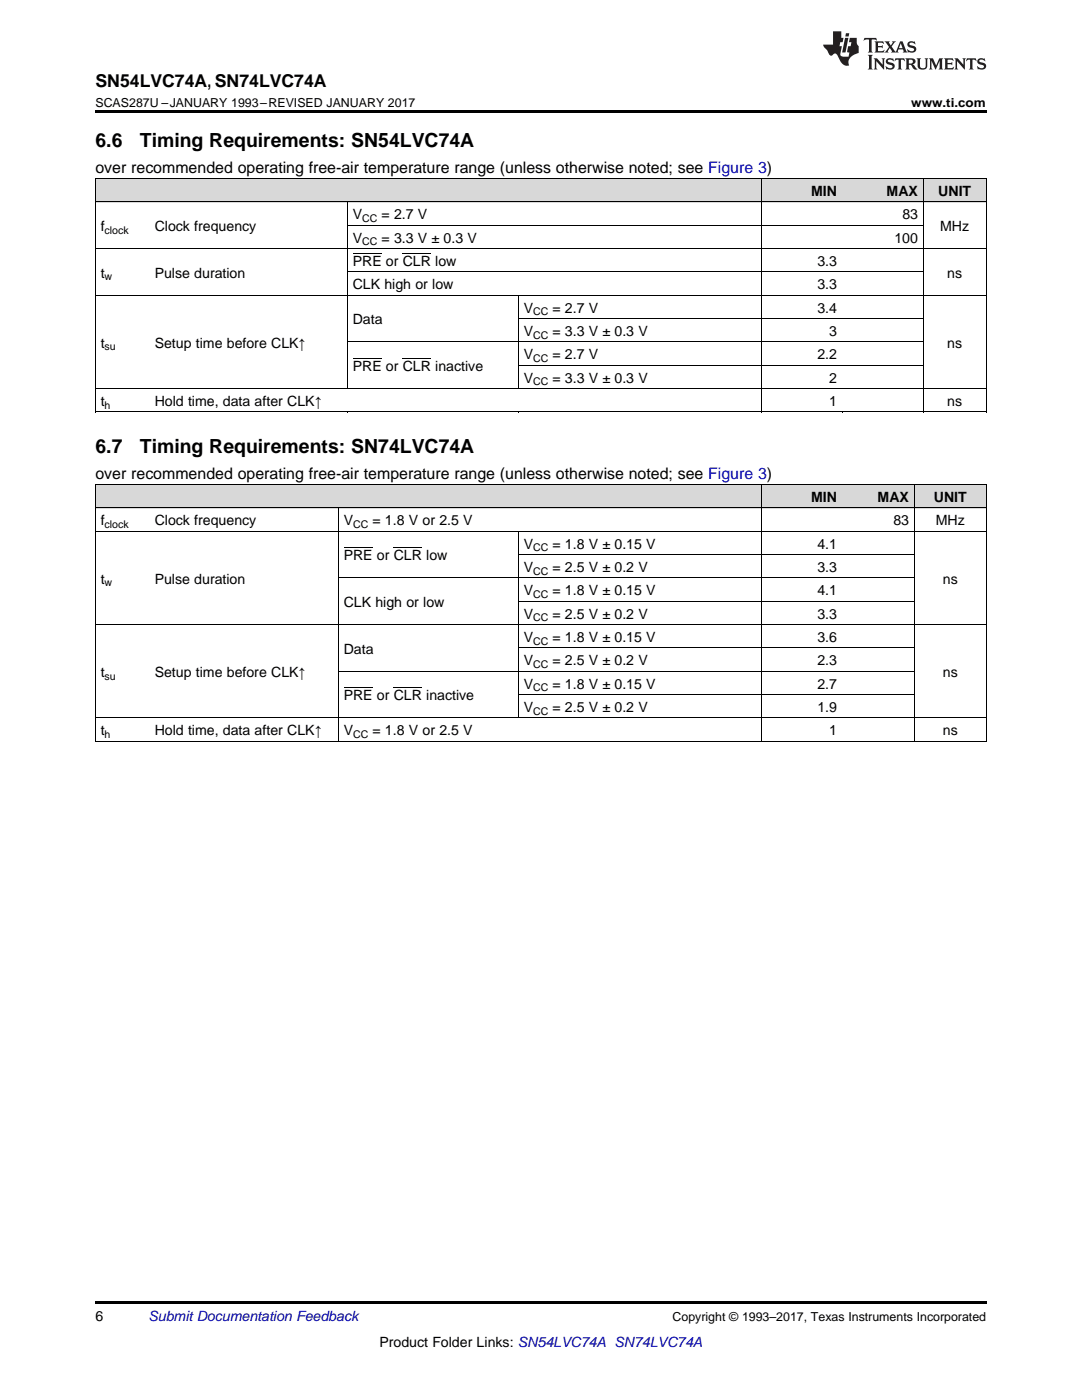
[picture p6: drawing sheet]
<svg xmlns="http://www.w3.org/2000/svg" width="216mm" height="279mm" viewBox="0 0 216 279" stroke-linecap="round" stroke-linejoin="round" font-family="sans-serif">
<defs><g id="words">
<g font-size="3.9">
<text x="19" y="29.3">6.6</text>
<text x="27.9" y="29.3">Timing Requirements: SN54LVC74A</text>
<text x="19" y="90.3">6.7</text>
<text x="27.9" y="90.3">Timing Requirements: SN74LVC74A</text>
</g>
<text font-size="3.5" x="19" y="17.3">SN54LVC74A, SN74LVC74A</text>
<g font-size="3.2">
<text x="19" y="34.4">over recommended operating free-air temperature range (unless otherwise noted; see Figure 3)</text>
<text x="19" y="95.5">over recommended operating free-air temperature range (unless otherwise noted; see Figure 3)</text>
</g>
<g font-size="2.8">
<text x="161.9" y="39.1">MIN</text>
<text x="176.9" y="39.1">MAX</text>
<text x="187.2" y="39.1">UNIT</text>
<text x="20.1" y="46.1">f</text>
<text x="30.9" y="46.1">Clock frequency</text>
<text x="70.4" y="43.7">V</text>
<text x="76.1" y="43.7">= 2.7 V</text>
<text x="180.1" y="43.7">83</text>
<text x="187.6" y="46.1">MHz</text>
<text x="70.4" y="48.4">V</text>
<text x="70.4" y="53.1">PRE or CLR low</text>
<text x="76.1" y="48.4">= 3.3 V ± 0.3 V</text>
<text x="163.1" y="53.1">3.3</text>
<text x="178.5" y="48.4">100</text>
<text x="20.1" y="55.4">t</text>
<text x="30.9" y="55.4">Pulse duration</text>
<text x="70.4" y="57.7">CLK high or low</text>
<text x="163.1" y="57.7">3.3</text>
<text x="189" y="55.4">ns</text>
<text x="70.4" y="64.7">Data</text>
<text x="104.5" y="62.4">V</text>
<text x="110.2" y="62.4">= 2.7 V</text>
<text x="163.1" y="62.4">3.4</text>
<text x="20.1" y="69.4">t</text>
<text x="30.9" y="69.4">Setup time before CLK↑</text>
<text x="104.5" y="67">V</text>
<text x="104.5" y="71.7">V</text>
<text x="110.2" y="67">= 3.3 V ± 0.3 V</text>
<text x="110.2" y="71.7">= 2.7 V</text>
<text x="163.1" y="71.7">2.2</text>
<text x="165.5" y="67">3</text>
<text x="189" y="69.4">ns</text>
<text x="70.4" y="74">PRE or CLR inactive</text>
<text x="104.5" y="76.3">V</text>
<text x="110.2" y="76.3">= 3.3 V ± 0.3 V</text>
<text x="165.5" y="76.3">2</text>
<text x="20.1" y="81">t</text>
<text x="30.9" y="81">Hold time, data after CLK↑</text>
<text x="165.5" y="81">1</text>
<text x="189" y="81">ns</text>
<text x="161.9" y="100.2">MIN</text>
<text x="175.1" y="100.2">MAX</text>
<text x="186.3" y="100.2">UNIT</text>
<text x="20.1" y="104.8">f</text>
<text x="30.9" y="104.8">Clock frequency</text>
<text x="68.6" y="104.8">V</text>
<text x="74.3" y="104.8">= 1.8 V or 2.5 V</text>
<text x="178.3" y="104.8">83</text>
<text x="186.7" y="104.8">MHz</text>
<text x="68.6" y="111.8">PRE or CLR low</text>
<text x="104.5" y="109.5">V</text>
<text x="110.2" y="109.5">= 1.8 V ± 0.15 V</text>
<text x="163.1" y="109.5">4.1</text>
<text x="20.1" y="116.5">t</text>
<text x="30.9" y="116.5">Pulse duration</text>
<text x="104.5" y="114.1">V</text>
<text x="104.5" y="118.8">V</text>
<text x="110.2" y="114.1">= 2.5 V ± 0.2 V</text>
<text x="110.2" y="118.8">= 1.8 V ± 0.15 V</text>
<text x="163.1" y="114.1">3.3</text>
<text x="163.1" y="118.8">4.1</text>
<text x="188.1" y="116.5">ns</text>
<text x="68.6" y="121.1">CLK high or low</text>
<text x="104.5" y="123.4">V</text>
<text x="110.2" y="123.4">= 2.5 V ± 0.2 V</text>
<text x="163.1" y="123.4">3.3</text>
<text x="68.6" y="130.4">Data</text>
<text x="104.5" y="128.1">V</text>
<text x="110.2" y="128.1">= 1.8 V ± 0.15 V</text>
<text x="163.1" y="128.1">3.6</text>
<text x="20.1" y="135.1">t</text>
<text x="30.9" y="135.1">Setup time before CLK↑</text>
<text x="104.5" y="132.8">V</text>
<text x="104.5" y="137.4">V</text>
<text x="110.2" y="132.8">= 2.5 V ± 0.2 V</text>
<text x="110.2" y="137.4">= 1.8 V ± 0.15 V</text>
<text x="163.1" y="132.8">2.3</text>
<text x="163.1" y="137.4">2.7</text>
<text x="188.1" y="135.1">ns</text>
<text x="68.6" y="139.7">PRE or CLR inactive</text>
<text x="104.5" y="142.1">V</text>
<text x="110.2" y="142.1">= 2.5 V ± 0.2 V</text>
<text x="163.1" y="142.1">1.9</text>
<text x="20.1" y="146.7">t</text>
<text x="30.9" y="146.7">Hold time, data after CLK↑</text>
<text x="68.6" y="146.7">V</text>
<text x="74.3" y="146.7">= 1.8 V or 2.5 V</text>
<text x="165.5" y="146.7">1</text>
<text x="188.1" y="146.7">ns</text>
<text x="19" y="263.6">6</text>
<text x="75.7" y="268.9">Product Folder Links: SN54LVC74A SN74LVC74A</text>
</g>
<text font-size="2.8" fill="#0000c8" x="29.6" y="263.6">Submit Documentation Feedback</text>
<g font-size="2.5">
<text x="19" y="21.4">SCAS287U –JANUARY 1993–REVISED JANUARY 2017</text>
<text x="181.8" y="21.4">www.ti.com</text>
<text x="134.2" y="263.6">Copyright © 1993–2017, Texas Instruments Incorporated</text>
</g>
<g font-size="2.1">
<text x="20.9" y="46.6">clock</text>
<text x="72.2" y="44.3">CC</text>
<text x="72.2" y="49">CC</text>
<text x="20.9" y="56">w</text>
<text x="106.4" y="62.9">CC</text>
<text x="20.9" y="69.9">su</text>
<text x="106.4" y="67.6">CC</text>
<text x="106.4" y="72.2">CC</text>
<text x="106.4" y="76.9">CC</text>
<text x="20.9" y="81.6">h</text>
<text x="20.9" y="105.4">clock</text>
<text x="70.4" y="105.4">CC</text>
<text x="106.4" y="110">CC</text>
<text x="20.9" y="117">w</text>
<text x="106.4" y="114.7">CC</text>
<text x="106.4" y="119.3">CC</text>
<text x="106.4" y="124">CC</text>
<text x="106.4" y="128.7">CC</text>
<text x="20.9" y="135.6">su</text>
<text x="106.4" y="133.3">CC</text>
<text x="106.4" y="138">CC</text>
<text x="106.4" y="142.6">CC</text>
<text x="20.9" y="147.3">h</text>
<text x="70.4" y="147.3">CC</text>
</g>
</g></defs>
<g fill="#d8d8d8">
<path d="M19 96.8h10.8v4.6h-10.8z"/>
<path d="M29.8 96.8h37.7v4.6h-37.7z"/>
<path d="M67.5 96.8h35.9v4.6h-35.9z"/>
<path d="M103.4 96.8h48.5v4.6h-48.5z"/>
<path d="M151.9 96.8h16.2v4.6h-16.2z"/>
<path d="M168.1 96.8h14.4v4.6h-14.4z"/>
<path d="M182.5 96.8h14.3v4.6h-14.3z"/>
<path d="M19 35.7h10.8v4.7h-10.8z"/>
<path d="M29.8 35.7h39.5v4.7h-39.5z"/>
<path d="M69.3 35.7h34.1v4.7h-34.1z"/>
<path d="M103.4 35.7h48.5v4.7h-48.5z"/>
<path d="M151.9 35.7h16.2v4.7h-16.2z"/>
<path d="M168.1 35.7h16.2v4.7h-16.2z"/>
<path d="M184.3 35.7h12.5v4.7h-12.5z"/>
</g>
<g fill="#000">
<path d="M19 22h177.8v.5h-177.8zM19 82.2l.2 .1zM69.2 82.2l.1 .1zM103.3 82.2l.1 .1zM151.8 82.2l.1 .1zM168 82.2l.1 .1zM184.1 82.2l.2 .1zM196.7 82.2l.1 .1zM19 148h.2zM67.4 148h.1zM103.3 148h.1zM151.8 148h.1z"/>
<path d="M168 148h.1zM182.4 148h.1zM196.7 148h.1zM19 259.7h177.8v.5h-177.8z"/>
</g>
<g fill="none" stroke="#000" stroke-width=".2">
<path d="M19 35.6h177.8M19.1 35.7v46.6M151.9 35.7v46.6M184.2 35.7v46.6M196.8 35.7v46.6M19 58.9h177.8M19 49.6h177.8M19 40.3h177.8M69.3 40.3v37.3M69.3 54.3h115M69.3 45h115M103.4 58.9v18.7"/>
<path d="M19 77.6h177.8M69.3 68.2h115M103.4 72.9h80.9M103.4 63.6h80.9M19 96.7h177.8M19 82.2h177.8M19.1 96.7v51.3M151.9 96.7v51.3M182.4 96.7v51.3M196.8 96.7v51.3M19 106h177.8M19 101.4h177.8"/>
<path d="M67.5 101.4v46.6M67.5 115.3h115M103.4 106v37.3M103.4 120h79.1M103.4 110.7h79.1M19 124.7h177.8M67.5 134h115M103.4 138.6h79.1M103.4 129.3h79.1M19 147.9h177.8M19 143.3h177.8"/>
</g>
<g fill="#231f20">
<path d="M172.5 7.6l-.1 .5 .4-.2h.6v.1v2.1l-.2 .4h.9l-.2-.4v-2.1l.1-.1h.5l.5 .2-.2-.5zM174.5 8.3l.2 .3v1.5l-.2 .4h1.8l.2-.6a1.04 1.04 0 0 1-1.3 .2v-.7h.6l.3 .2v-.6l-.3 .2h-.6v-.6l.8-.1 .4 .3-.2-.5zM176.5 8.3l.9 1.1-.9 1.1h.8l-.2-.2 .4-.7 .5 .7-.2 .2h1.5l-.2-.2 .2-.4h.9l.1 .4-.2 .2h1l-.3-.3-.7-1.9h-.5l-.9 2-.8-1 .9-1h-.8l.1 .3-.4 .5-.3-.6 .1-.2zM179.7 8.6l.4 1h-.7zM181.3 8.4a.63 .63 0 0 0-.2 .7 .63 .63 0 0 0 .6 .4l.6 .2 .1 .2a.75 .75 0 0 1-.7 .4 .75 .75 0 0 1-.6-.5l.1 .7 .1-.1a1.11 1.11 0 0 0 1.5-.6 1.13 1.13 0 0 0-1.2-.8l-.1-.4a1.04 1.04 0 0 1 1.2 .2l-.2-.5-.2 .1-.4-.2zM173.2 10.9l.2 .4v2.2l-.2 .4h1l-.3-.4v-2.2l.3-.4zM174.3 11.6l.3 .4v1.5l-.3 .4h.8l-.2-.4v-1.3l1.5 1.7v-1.9l.2-.4h-.7l.2 .4v.9l-1.1-1.3zM177 11.8a.62 .62 0 0 0-.2 .7 .62 .62 0 0 0 .6 .4l.6 .1 .1 .3a.76 .76 0 0 1-.7 .3 .76 .76 0 0 1-.7-.4l.2 .7 .1-.1a1.11 1.11 0 0 0 1.5-.6 1.13 1.13 0 0 0-1.2-.8l-.1-.4a1.04 1.04 0 0 1 1.2 .2l-.2-.6-.2 .1-.5-.1zM178.7 11.6l-.2 .6a.61 .61 0 0 1 .8-.3v1.6l-.2 .4h.9l-.2-.4v-1.6a.63 .63 0 0 1 .7 .3l-.1-.6zM180.6 11.6l.3 .4v1.5l-.3 .4h1l-.2-.2-.1-.8 .6 .2a.76 .76 0 0 0 1.2 .7l-1-1a.58 .58 0 0 0 .6-.5 .58 .58 0 0 0-.5-.6zM181.4 11.9h.1a.45 .45 0 0 1 .5 .1 .45 .45 0 0 1 .1 .5l-.8 .2zM182.9 11.6l.2 .2a2.17 2.17 0 0 0 .3 1.9 .99 .99 0 0 0 1.6-.6v-1.1l.2-.4h-.7l.2 .2a1.92 1.92 0 0 1-.2 1.8 .6 .6 0 0 1-.9-.5v-1.1l.2-.4zM185.4 11.6l.2 .4v1.5l-.2 .4h.7l-.2-.4v-1.4l.8 1.8 .8-1.8v1.4l-.2 .4h.9l-.2-.4v-1.5l.2-.4h-.8l-.6 1.5-.6-1.5zM188.4 11.6l.2 .4v1.5l-.2 .4h1.8l.1-.6a1.04 1.04 0 0 1-1.2 .1v-.6h.5l.4 .2v-.6l-.4 .2h-.5v-.7h.8l.3 .3-.1-.6zM190.5 11.6l.2 .4v1.5l-.2 .4h.7l-.2-.4v-1.3l1.5 1.7v-1.9l.2-.4h-.7l.2 .4v.9l-1.1-1.3zM192.9 11.6l-.1 .6a.61 .61 0 0 1 .7-.3l.1 1.6-.3 .4h1l-.3-.4 .1-1.6a.63 .63 0 0 1 .7 .3l-.1-.6zM195.2 11.8a.62 .62 0 0 0-.2 .7 .62 .62 0 0 0 .6 .4l.6 .1 .1 .3a.76 .76 0 0 1-.7 .3 .76 .76 0 0 1-.6-.4l.1 .7 .1-.1a1.11 1.11 0 0 0 1.6-.6 1.13 1.13 0 0 0-1.3-.8l-.1-.4a1.04 1.04 0 0 1 1.2 .2l-.1-.6-.2 .1-.5-.1z"/>
<path d="M166.2 6.3v2.6h-1.9v.4l.8 .9a.91 .91 0 0 0 1 .8 .56 .56 0 0 1 .5-.3 .56 .56 0 0 1 .5 .3l.4 .8a1.53 1.53 0 0 0 1.9 1.2 1.54 1.54 0 0 1 1-2.1l.9-.3v-1.4a1.52 1.52 0 0 1-.4-1.6h-1.3l-.2 .8h.5l-.2 .8h-.5l-.1 1v.2l.4 .1-.2 .8a1.93 1.93 0 0 1-1.6-.3l.3-1.8h-.5l.2-.8h.4l.2-.8h-.4v-1.3zM168.6 7.6l-.6 2.9h.7l.6-2.9zM168.8 6.6l-.1 .7h.6l.2-.7z"/>
</g>
<path d="M70.4 50.6h5.8M80.4 50.6h5.6M70.4 71.5h5.8M80.4 71.5h5.6M68.6 109.3h5.8M78.6 109.3h5.6M68.6 137.2h5.8M78.6 137.2h5.6" fill="none" stroke="#000" stroke-width=".2"/>
<use href="#words"/>
</svg>
